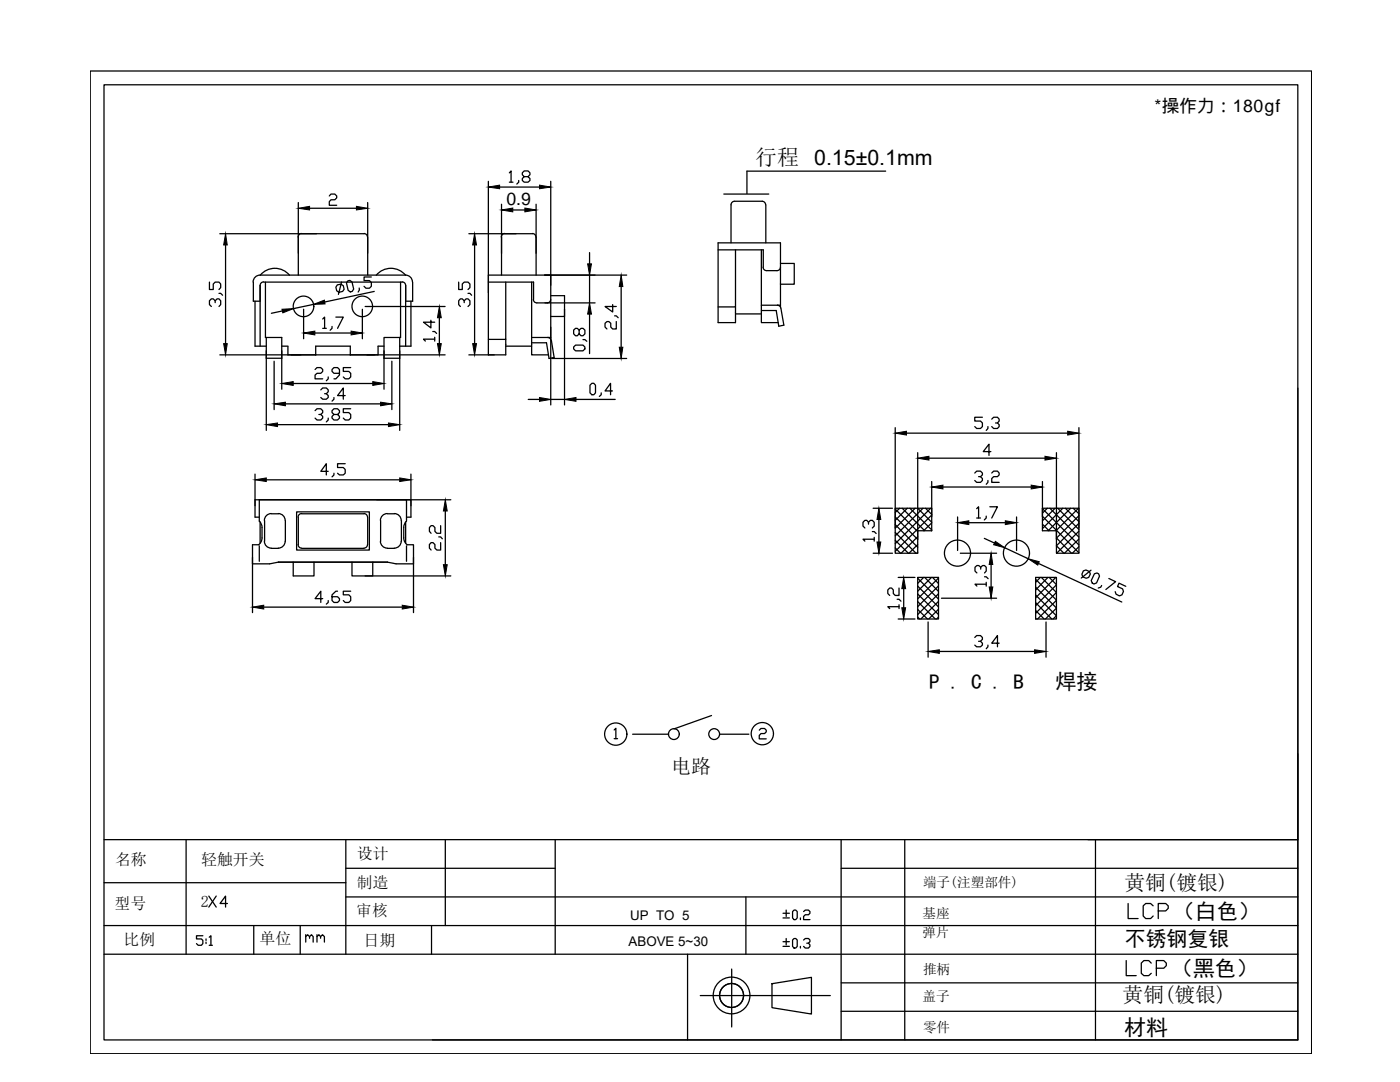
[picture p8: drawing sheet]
<svg xmlns="http://www.w3.org/2000/svg" width="279mm" height="216mm" viewBox="0 0 279 216" stroke-linecap="round" stroke-linejoin="round" font-family="sans-serif">
<defs><g id="words">
<text font-size="5.7" x="40.9" y="182.4">X4</text>
<g font-size="5.3">
<text x="155.2" y="184.9">±0.2</text>
<text x="155.2" y="190.5">±0.3</text>
</g>
<text font-size="4.9" x="38.5" y="189.8">5:1</text>
<g font-size="4.4">
<text x="150.7" y="33">行程</text>
<text x="60" y="189.1">mm</text>
<text x="224.4" y="206.6">材料</text>
</g>
<g font-size="4.3">
<text x="162.5" y="33">0.15±0.1mm</text>
<text x="234.2" y="183.3">（白色）</text>
<text x="233.8" y="194.7">（黑色）</text>
</g>
<g font-size="4.2">
<text x="185.4" y="137.6">P.C.B</text>
<text x="210.6" y="137.6">焊接</text>
<text x="224.5" y="188.8">不锈钢复银</text>
</g>
<g font-size="4.1">
<text x="224.4" y="177.6">黄铜(镀银)</text>
<text x="224" y="199.9">黄铜(镀银)</text>
</g>
<text font-size="4" x="134" y="154.2">电路</text>
<g font-size="3.5">
<text x="230.3" y="22.4">*操作力：180gf</text>
<text x="101" y="40.8">0.9</text>
</g>
<g font-size="3.2">
<text x="23" y="172.6">名称</text>
<text x="40.1" y="172.6">轻触开关</text>
<text x="71.2" y="171.5">设计</text>
<text x="71.2" y="177.1">制造</text>
<text x="22.9" y="181.4">型号</text>
<text x="40.1" y="181">2</text>
<text x="71.1" y="182.7">审核</text>
<text x="24.7" y="188.5">比例</text>
<text x="51.8" y="188.5">单位</text>
<text x="72.5" y="188.7">日期</text>
</g>
<g font-size="2.7">
<text x="184.2" y="176.9">端子(注塑部件)</text>
<text x="125.8" y="183.7">UP TO 5</text>
<text x="184.1" y="183.1">基座</text>
<text x="125.4" y="188.8">ABOVE 5~30</text>
<text x="184.1" y="187.1">弹片</text>
<text x="184.2" y="194.4">推柄</text>
<text x="184.1" y="199.8">盖子</text>
<text x="184.2" y="205.9">零件</text>
</g>
</g></defs>
<g fill="none" stroke="#000" stroke-width=".25">
<path d="M18 14.2h243.8v196.1h-243.8zM20.8 16.9h238.2v190.6h-238.2zM65.7 39.1l.4-.4h.7l.4 .4v.4l-.4 .4h-.7l-.4 .3v.8h1.5M97.5 36.2v34.6M99.7 37.3h8M101.7 34.5l.3-.4v2.3M101.7 36.4h.7M103.5 36v.4l-.4 .3M104.6 35.2l-.4-.3v-.4l.4-.4h.8l.4 .4v.4l-.4 .3h-.8l-.4 .4v.4l.4 .4h.8l.4-.4v-.4l-.4-.4M109.9 36.2v44.6M144.5 38.7h8.9M176.8 34.1h-27.7v4.5"/>
<path d="M41.8 56.3v1.5h.8v-1.1l.3-.4h.8l.3 .4v.7l-.3 .4M43.7 58.5h.3l.4 .4M43.9 46.6h28.8M45 48.9v19.7M51.9 54.9a1.38 1.38 0 0 0-1.4 1.4l.1 3.8h1.3M51.9 57v12.1M51.9 54.9h29.1M51.9 54.9a3.8 3.8 0 0 1 5.9 0M52.6 56.2a.7 .7 0 0 0-.7 .7M52.6 56.3h27.7M53 56.3v11h3.2v10.4M59.5 40.4v14.5"/>
<path d="M60.2 46.6a.7 .7 0 0 0-.7 .7M61.8 41.6h9.3M67.3 56.8l.7-.1 .5 .3 .2 .7-.3 .5-.8 .1-.4-.3-.2-.7zM68.2 56.3l-.7 2.4M69.4 56h.4l.4 .2 .4 1.5-.3 .5h-.4l-.4-.3-.4-1.4zM71.7 57.5v.4l-.2 .4M72.6 46.6a.7 .7 0 0 1 .7 .7M73.4 40.4v14.5M74.1 55.3h-1.4v.7h1l.4 .4v.7l-.4 .4h-.7l-.3-.4M74.7 58.2l-9.9 2.1M75.1 54.9a3.8 3.8 0 0 1 5.8 0M79.9 56.3v11h-3.3v4.2h3.2"/>
<path d="M80.3 56.2a.7 .7 0 0 1 .7 .7M80.9 54.9a1.38 1.38 0 0 1 1.4 1.4M81 57v12.1M82.4 56.3v3.8h-1.4M91.5 56.3v1.5h.8v-1.1l.3-.4h.8l.4 .4v.7l-.4 .4M93.4 58.5h.4l.3 .4M93.6 46.6h12.7M94.7 48.9v19.7M97.5 56.3h9v3.5M97.5 54.9h27.6M100.1 40.8v14.1M100.7 46.6a.7 .7 0 0 0-.7 .7"/>
<path d="M100.9 56.3v11.4h-3.4M102.3 41.9h2.4M106.1 56.3v14.5h3.3M106.2 46.6a.7 .7 0 0 1 .7 .7M106.4 59.7a.7 .7 0 0 0 .7 .7M107 40.8v14.1M109.9 59.7a.7 .7 0 0 1-.7 .7M109.9 59h2.8v4.1h-2.8M117.7 50.4v2.2M117.7 54.9v5.5M124 57.2v12.1M143.3 49.9h9v3.4"/>
<path d="M146.6 40.2a.7 .7 0 0 0-.7 .7v7.6M146.6 40.2h5.5M146.8 49.9v11.3h-3.5M151.9 49.9v14.5h3.4M152.1 40.2a.7 .7 0 0 1 .7 .7M152.3 53.3a.7 .7 0 0 0 .7 .7M152.8 40.9v7.6M155.8 52.6h2.7v4.1h-2.7M155.8 53.3a.7 .7 0 0 1-.7 .7h-2.1M42.9 60.4v-.4l-.3-.4h-.4l-.4 .4v.8l.4 .4M42.9 60l.4-.4h.4l.3 .4v.8l-.3 .4M43.9 70.8h44.9"/>
<path d="M50.9 60.1v9h2.2M53.1 67.3v18.6M53.1 71.5h3.1M54.7 72.1v9.6M56.2 69.1h1.3M56.4 62l-2.2 .5M57.5 69.1v1.7M58.5 76.5h15.9M60.6 61.7v5.9M62.6 60.7l-4 .9M62.8 66.4h7.3M62.9 73.7l.4-.4h.7l.4 .4v.4l-.4 .4h-.7l-.4 .3v.8h1.5"/>
<path d="M63 70.8v-1.7h6.9v1.7M64 77.8l.4-.4h.7l.4 .4v.4l-.4 .4h-.3M64.4 63.7l.4-.4v2.2M64.4 65.5h.7M65.1 78.6l.4 .3v.4l-.4 .4h-.7l-.4-.4M65.5 75.2v.4l-.4 .4M66.3 65.1v.4l-.4 .4M66.6 79.3v.4l-.3 .3M67 63.3h1.5l-1.1 2.2M67.7 74.5h-1.1l-.3-.4v-.4l.3-.4h.8l.3 .4v1.1l-.7 .8h-.4M68.9 78.9h-1.5l1.1-1.5v2.3M70 73.3h-1.5v.8h1.1l.4 .4v.7l-.4 .4h-.7l-.4-.4"/>
<path d="M72.3 61.7v5.9M72.9 61.2h15.9M76.6 69.1h-1.1v1.7M76.6 70v7.7M78.2 72.1v9.6M79.8 67.3v18.6M82 60.1v9h-2.2M86 63.9v1.5l-1.5-1.1h2.3M86.4 66.2h.4l.3 .3M86.8 67.7h-2.3l.4 .4M86.8 67.3v.8M87.7 63.4v5.2"/>
<path d="M92.6 60.4v-.4l-.3-.4h-.4l-.4 .4v.8l.4 .4M92.6 60l.4-.4h.4l.4 .4v.8l-.4 .4M100.9 67.7v3.1h-7.3M100.9 69.1h5.2M105.4 79.7h2.3M106.1 67.3h3.8M107.2 60.4h11.6M109.3 67.3a.7 .7 0 0 1 .7 .6M109.9 79.7h2.8M110 67.9l.6 3.4-1 .2-.5-3.1h-3M110.1 71.5h15M112.7 61.7v19.1"/>
<path d="M114.5 69.2l.4-.3h1.4l.4 .3v.4l-.4 .4h-1.4l-.4-.4zM114.9 79.7h7.9M115.6 65.9l.4-.4h.3l.4 .4v.7l-.4 .4h-.3l-.4-.4v-.7l-.4-.4h-.3l-.4 .4v.7l.4 .4h.3l.4-.4M116.3 67.8h.4l.4 .3M117.7 62.7v7.9M117.7 76.9l.4-.4h.4l.3 .4v1.5l-.3 .4h-.4l-.4-.4zM120 78.4v.4l-.4 .3M122.2 78h-1.5l1.1-1.5v2.3M122.3 60.8v1.5l-1.6-1.1h2.3M122.7 63h.3l.4 .4M123 64.2v1.4h-.7l-.4-.3v-.8l-.4-.3h-.4l-.4 .3v.8l.4 .3M146.8 61.2v3.2h-3.5v-15.9h12.5v12.7"/>
<path d="M146.8 62.6h5.1M151.9 60.9h3.9M155.1 60.9a.7 .7 0 0 1 .7 .6M155.8 61.5l.6 3.4-1 .2-.5-3.1h-3M259 77.5v90h-41.9M50.9 99.7h31.1v3.5h-.9M50.9 94.6v8.6h.8M53.1 95.7h26.7M55.4 84.7h22.1M57 80.6h19M62.9 81.9l.4-.3h.7l.4 .3v.4l-.4 .4h-.4M64 82.7l.4 .4v.3l-.4 .4h-.7l-.4-.4"/>
<path d="M65.5 83.4v.4l-.4 .4M65.5 94.1h-1.5l1.1-1.6v2.3M66.6 82.7l-.3-.4v-.4l.3-.3h.8l.3 .3v.4l-.3 .4h-.8l-.3 .4v.3l.3 .4h.8l.3-.4v-.3l-.3-.4M66.6 94.4v.4l-.3 .4M68.9 92.5h-1.5v.8h1.1l.4 .4v.7l-.4 .4h-.8l-.3-.4M70 81.6h-1.5v.7h1.1l.4 .4v.7l-.4 .4h-.7l-.4-.4M75.2 99.7h14.8M82 94.6v6.3M178.7 85.3v20.1l3.9-4M180.9 86.4h32.2M183.1 90.3v20.1h-4.4v-9h7.2M185.4 91.4h23.1"/>
<path d="M185.9 96.1v9.8h-2.8M188.2 97.2h17.6M194.5 94.4l.4-.4h.8l.4 .4v.4l-.4 .3h-.4M195.7 95.1l.4 .4v.4l-.4 .4h-.8l-.4-.4M196.1 83.3h-1.6v.7h1.2l.4 .4v.7l-.4 .4h-.8l-.4-.4M197.2 95.9v.4l-.4 .3M197.2 85.1v.4l-.4 .4M197.8 90.1h-1.6l1.2-1.5v2.3M197.9 94.4l.4-.4h.8l.3 .4v.4l-.3 .3h-.8l-.4 .4v.8h1.5M197.9 83.6l.4-.3h.8l.3 .3v.4l-.3 .4h-.4M199.1 84.4l.3 .3v.4l-.3 .4h-.8l-.4-.4M208 96.1v9.8h2.8v4.5h4.5v-9h-7.3"/>
<path d="M210.8 90.3v17.3M215.3 85.3v20.1M51.6 108.7h-1.2v13.5M51.7 108.9v3.1M51.9 104.2v4.2M52.3 105.3v2a1.71 1.71 0 0 1-.7 1.4M52.3 105.2l-.1-.6-.5-.6v-4.3h29.4v4.3l-.4 .6-.1 .6M52.8 108a1.38 1.38 0 0 0 1.3 1.4M52.8 103.9v4.1M54.1 102.5a1.38 1.38 0 0 0-1.3 1.4M54.2 102.5h1.4M54.2 109.4h1.4"/>
<path d="M55.5 102.5a1.38 1.38 0 0 1 1.4 1.4M57 103.9l-.1 4.1a1.38 1.38 0 0 1-1.4 1.4M58.5 112.2v2.7h4.2v-2.7M59.2 102.1h14.5v7.7h-14.5zM59.5 108.7a.7 .7 0 0 0 .7 .7M59.5 103.2v5.5M60.2 102.5a.7 .7 0 0 0-.7 .7M60.2 102.5h12.5M60.2 109.4h12.5M64.4 119.5h-1.5l1.1-1.5v2.2M65.5 119.8v.4l-.4 .4M67.4 118h-.4l-.7 .7v1.1l.3 .4h.8l.3-.4v-.3l-.3-.4h-1.1"/>
<path d="M70 118h-1.5v.7h1.1l.4 .4v.7l-.4 .4h-.7l-.4-.4M70.2 112.2v2.7h4.2v-2.7M72.6 102.5a.7 .7 0 0 1 .7 .7M72.9 114.9h17.1M73.3 108.7a.7 .7 0 0 1-.7 .7M73.4 103.2v5.5M76 103.9l-.1 4.1a1.38 1.38 0 0 0 1.4 1.4M77.3 102.5a1.38 1.38 0 0 0-1.4 1.4M77.3 102.5h1.4M77.3 109.4h1.4M78.7 102.5a1.38 1.38 0 0 1 1.4 1.4M80.1 108a1.38 1.38 0 0 1-1.4 1.4"/>
<path d="M80.1 103.9v4.1M80.6 105.3v2a1.71 1.71 0 0 0 .7 1.4h1.2v3.8h-3.4l-1.8-.3h-21.7l-1.8 .3h-3.4M81 104.2v4.2M81.1 108.9v3.1M82.5 111.2v11M87.6 107.1h.3l.4 .4M87.9 108.3v1.5h-.7l-.4-.4v-.7l-.4-.4h-.4l-.3 .4v.7l.3 .4M87.9 104.9v1.5h-.7l-.4-.4v-.7l-.4-.4h-.4l-.3 .4v.7l.3 .4M88.9 102v10.7M173.3 104.6v-.4l-.3-.4h-.4l-.4 .4v.8l.4 .4M173.3 104.2l.4-.4h.4l.4 .4v.8l-.4 .4M174.1 106.1h.4l.4 .4"/>
<path d="M174.3 101.4h3.8M174.3 110.4h3.8M174.5 107.6h-2.3l.4 .4M174.5 107.2v.8M175.4 103.7v4.4M178.7 109.3l1 1.1M178.7 107.8l2.6 2.6M178.7 106.2l4.1 4.2M178.7 104.7l4.4 4.5M178.7 103.2l4.4 4.4M178.7 101.6l4.4 4.5M179 119.6h.4l.4 .4"/>
<path d="M179.3 115.2h3.3M179.4 117.3v1.5h-.7l-.4-.4v-.7l-.4-.4h-.3l-.4 .4v.7l.4 .4M179.5 101.4l-.8 .9M180.1 101.4l4.4 4.5M180.4 117.5v3.8M181.1 101.4l-2.4 2.4M181.6 101.4l4.3 4.3M183.1 115.2h4.2v8.3h-4.2zM183.1 107.1l-3.3 3.3M183.1 108.7l-1.7 1.7M183.1 110.2l-.1 .2M183.1 118.5l4.2 4.1"/>
<path d="M183.1 117l4.2 4.1M183.1 115.4l4.2 4.1M183.1 101.4l2.8 2.8M184.2 101.4l-5.5 5.5M184.3 115.2l-1.2 1.2M184.5 115.2l2.8 2.8M184.7 101.4l1.2 1.2M185.7 101.4l-7 7.1M185.9 115.2l-2.8 2.8M185.9 102.8l-7.2 7.2M185.9 104.3l-1.6 1.6M185.9 105.9h.1"/>
<path d="M186.1 115.2l1.2 1.2M187.3 115.3l-4.2 4.2M187.3 116.9l-4.2 4.2M187.3 118.5l-4.2 4.1M187.9 119.4h11M191.1 103.2v6.6M191.7 110.4h7.2M193.4 104.3h7.2M194.9 101.5l.4-.4v2.3M194.9 103.4h.8M195.7 113.6v-.4l-.4-.4h-.3l-.4 .4v.7l.4 .4M195.7 113.2l.4-.4h.4l.3 .4v.7l-.3 .4"/>
<path d="M196.4 107.4l2.1 1M196.5 115.1h.3l.4 .4M196.8 103v.4l-.4 .3M196.8 116.6h-2.2l.4 .4M196.8 116.2v.8M197.5 101.1h1.6l-1.2 2.3M197.8 112.6v4.5M200.5 109.3l4.7 2.2M202.9 103.2v6.6M206.7 115.2h4.1v8.3h-4.1zM206.7 118.7l4.1 4.2-.6 .6M206.7 117.2l4.1 4.1"/>
<path d="M206.7 115.6l4.1 4.1M207.2 112.4l16.7 7.7M207.6 115.2l-.9 1M207.8 115.2l3 3-4.1 4.2M208 104.6l1.4 1.3M208 103l7.3 7.3M208 101.5l7.3 7.2M209 101.4l-1 1M209.1 115.2l-2.4 2.5M209.4 115.2l1.4 1.5M209.5 101.4l5.8 5.8M210.6 101.4l-2.6 2.5"/>
<path d="M210.7 115.2l-4 4.1M210.8 116.7l-4.1 4.1M210.8 119.8l-3.7 3.7M210.8 107.3l3 3.1M211.1 101.4l4.2 4.2M212.1 101.4l-4.1 4.1M212.6 101.4l2.7 2.7M213.7 101.4l-4.5 4.5M214.2 101.4l1.1 1.1M215.2 101.4l-4.5 4.5M215.3 102.9l-4.5 4.5M215.3 104.4l-4.5 4.5 1.5 1.5"/>
<path d="M215.3 106l-4.4 4.4M215.3 107.6l-2.9 2.8M215.3 109.1l-1.3 1.3M216.2 113.9l.5-.2 .7 .3 .2 .5-.3 .7-.5 .2-.7-.3-.2-.5zM217.7 113.8l-1.9 1.5M218.4 114.5l.5-.2 .4 .2 .1 .5-.6 1.3-.5 .2-.3-.1-.2-.5zM219.9 116.8l-.2 .4-.5 .1M221.3 115.4l1.3 .7-1.9 1.5M224.7 117l-1.4-.6-.3 .6 1 .5 .2 .5-.3 .7-.5 .2-.7-.3-.1-.5M52.6 121.1h27.7M179.3 123.5h3.3M179.4 121.1h-2.2l.4 .3"/>
<path d="M179.4 120.7v.7M183.1 123.1l.4 .4M183.1 121.6l2 1.9M183.1 120l3.6 3.5M185.2 124.1v7M187.3 120l-3.5 3.5M187.3 121.6l-2 1.9M187.3 123.1l-.4 .4M187.5 130h19M194.5 127.2l.4-.4h.8l.4 .4v.4l-.4 .4h-.4M195.7 128l.4 .3v.4l-.4 .4h-.8l-.4-.4M197.2 128.7v.4l-.4 .3"/>
<path d="M199.4 128.3h-1.5l1.2-1.5v2.3M206.7 123.4l.1 .1M206.7 121.8l1.7 1.7M206.7 120.3l3.2 3.2M208.8 124.1v7M210.8 121.4l-2.2 2.1M122.6 145.7l.3-.4v2.1M122.6 147.4h.6M126.3 146.5h7.1M142 142.8l-7.5 2.6M143.6 146.5h5.9M151.5 145.7l.4-.3h.7l.3 .3v.3l-.3 .4h-.7l-.4 .4v.6h1.4"/>
<path d="M259 150.4v57.1h-172.7M20.8 167.5h238.2M20.8 176.1h48.2M37.1 167.5v22.9M69 173.3h41.8M69 167.5v22.9M69 179h190M88.9 167.5v17.2M110.8 167.5v22.9M148.9 179v11.4M167.9 173.3h91.1M167.9 167.5v40"/>
<path d="M180.6 167.5v40M218.6 167.5v40M20.8 190.4h238.2M20.8 184.7h238.2M50.6 184.7v5.7M86.1 184.7v5.7M137.2 190.4v17.1M139.8 198.7h25.9M146 193.4v11.5M154.1 196.3l7.8-1.3v7.3l-7.8-1.2zM167.9 196.1h91.1M224.8 191.7v3h2"/>
<path d="M225.1 180.3v3h2M229.8 192.2l-.6-.5h-.9l-.5 .5v2l.5 .5h.9l.6-.5M230.1 180.7l-.5-.4h-.9l-.6 .4v2.1l.6 .5h.9l.5-.5M230.8 193.2h1.5l.5-.5v-.5l-.5-.5h-1.5v3M231.2 181.8h1.4l.5-.5v-.6l-.5-.4h-1.4v3M167.9 201.8h91.1"/>
<circle cx="60.6" cy="61.1" r="2.05"/>
<circle cx="72.3" cy="61.1" r="2.05"/>
<circle cx="191.1" cy="110.4" r="2.6"/>
<circle cx="202.9" cy="110.4" r="2.6"/>
<circle cx="122.9" cy="146.5" r="2.22"/>
<circle cx="134.5" cy="146.5" r="1.08"/>
<circle cx="142.5" cy="146.5" r="1.08"/>
<circle cx="152.1" cy="146.4" r="2.22"/>
<circle cx="146" cy="198.6" r="3.7"/>
<circle cx="146" cy="198.6" r="2.39"/>
</g>
<g fill="#000" stroke="#000" stroke-width=".2">
<path d="M97.5 37.3l2.2-.4v.8zM107.7 36.9l2.2 .4-2.2 .4zM45 46.6l.4 2.3h-.8zM59.5 41.6l2.3-.4v.7zM62.6 60.7l2.1-.8 .2 .7zM71.1 41.2l2.3 .4-2.3 .3zM94.7 46.6l.4 2.3h-.8zM100.1 41.9l2.2-.4v.8zM104.7 41.5l2.3 .4-2.3 .4zM117.3 52.6h.7l-.3 2.3zM124 54.9l.3 2.3h-.7zM44.6 68.6h.8l-.4 2.2z"/>
<path d="M56.3 61.7l2.3-.1-2.2 .8zM56.2 76.5l2.3-.4v.8zM60.6 66.4l2.2-.3v.7zM70.1 66.1l2.2 .3-2.2 .4zM74.4 76.1l2.2 .4-2.2 .4zM87.3 68.6h.8l-.4 2.2zM87.7 61.2l.4 2.2h-.8zM94.3 68.6h.8l-.4 2.2zM107.7 79.3l2.2 .4-2.2 .4zM112.7 79.7l2.2-.4v.8zM117.7 60.4l.3 2.3h-.7zM123.6 69.3h.7l-.3 2.2z"/>
<path d="M50.9 95.7l2.2-.3v.7zM53.1 84.7l2.3-.3v.7zM54.7 80.6l2.3-.4v.8zM76 80.2l2.2 .4-2.2 .4zM77.5 84.4l2.3 .3-2.3 .4zM79.8 95.4l2.2 .3-2.2 .4zM178.7 86.4l2.2-.4v.8zM183.1 91.4l2.3-.4v.8zM185.9 97.2l2.3-.4v.8zM205.8 96.8l2.2 .4-2.2 .4zM208.5 91l2.3 .4-2.3 .4zM213.1 86l2.2 .4-2.2 .4z"/>
<path d="M88.9 99.7l.4 2.3h-.8zM88.5 112.7h.8l-.4 2.2zM175 108.1h.8l-.4 2.3zM175.4 101.4l.4 2.3h-.8zM180.4 115.2l.3 2.3h-.7zM191.1 104.3l2.3-.4v.8zM197.8 110.4l.3 2.2h-.7zM197.4 117.1h.7l-.3 2.3zM198.6 108l1.9 1.3-2.2-.6zM200.6 103.9l2.3 .4-2.3 .4zM205.2 111.5l2.2 .6-.3 .7zM50.4 121.1l2.2-.3v.7z"/>
<path d="M80.3 120.8l2.2 .3-2.2 .4zM180 121.3h.7l-.3 2.2zM185.2 130l2.3-.3v.7zM206.5 129.7l2.3 .3-2.3 .4z"/>
</g>
<use href="#words"/>
</svg>
